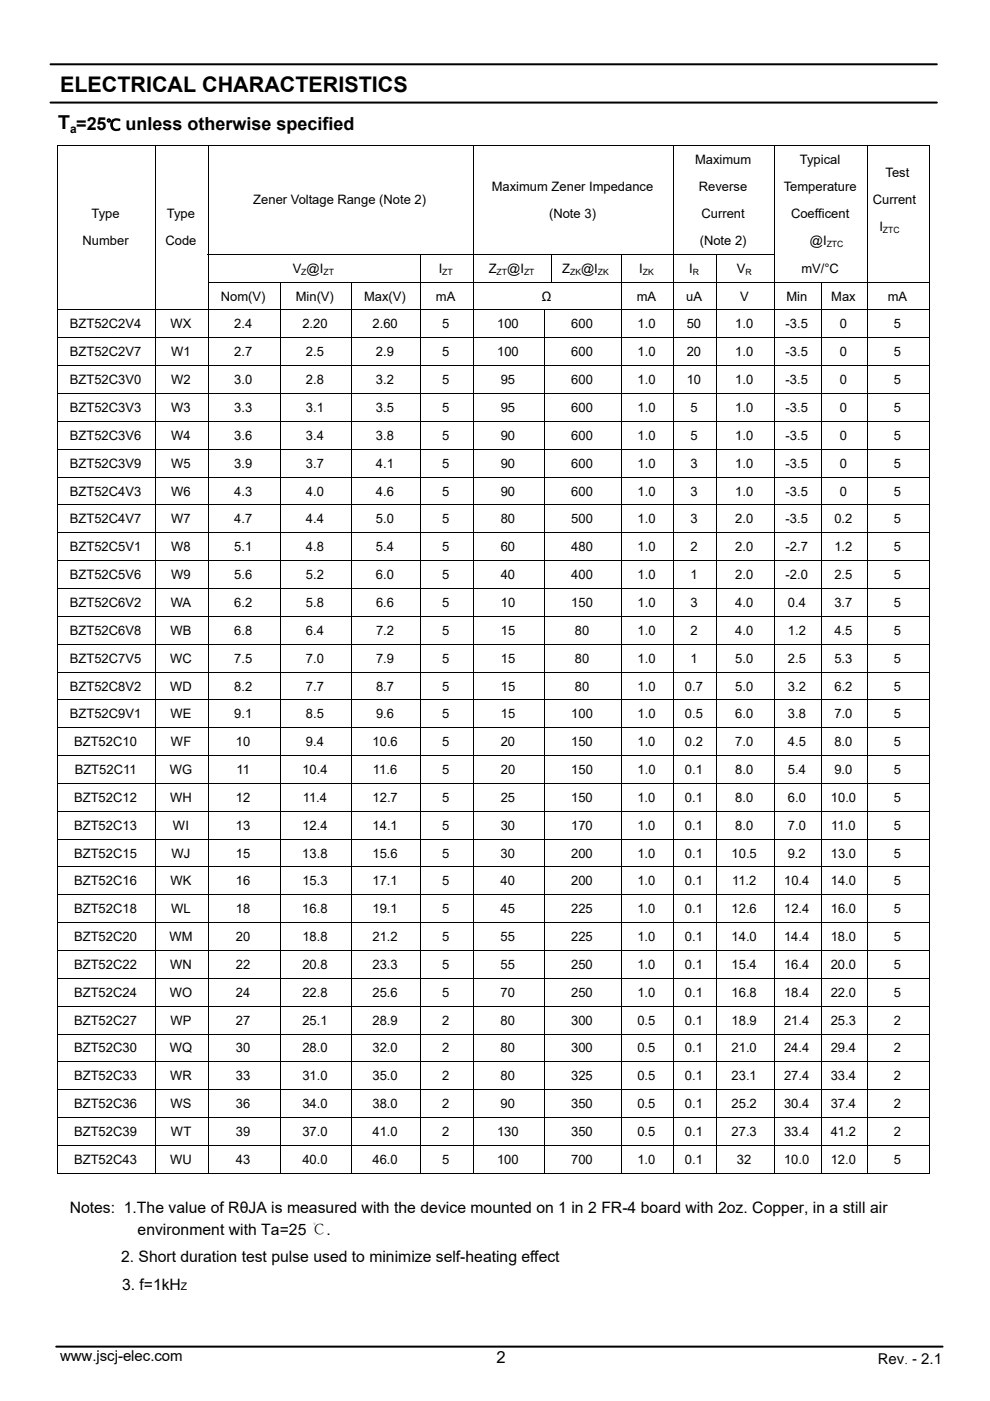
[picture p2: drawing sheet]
<svg xmlns="http://www.w3.org/2000/svg" width="210mm" height="297mm" viewBox="0 0 210 297" stroke-linecap="round" stroke-linejoin="round" font-family="sans-serif">
<defs><g id="words">
<text font-size="4.6" x="12.7" y="19.4">ELECTRICAL CHARACTERISTICS</text>
<text font-size="4.1" x="12.3" y="27.4">T =25</text>
<text font-size="3.8" x="26.6" y="27.6">unless otherwise specified</text>
<text font-size="3.5" x="105.3" y="289">2</text>
<g font-size="3.3">
<text x="22.6" y="27.6">℃</text>
<text x="14.8" y="257.3">Notes: 1.The value of RθJA is measured with the device mounted on 1 in 2 FR-4 board with 2oz. Copper, in a still air</text>
<text x="29.2" y="261.9">environment with Ta=25 ℃.</text>
<text x="25.7" y="267.6">2. Short duration test pulse used to minimize self-heating effect</text>
<text x="25.9" y="273.6">3. f=1kH</text>
</g>
<g font-size="3.2">
<text x="12.7" y="288.6">www.jscj-elec.com</text>
<text x="186.2" y="289.2">Rev. - 2.1</text>
</g>
<g font-size="2.8">
<text x="147.4" y="34.8">Maximum</text>
<text x="169.7" y="34.8">Typical</text>
<text x="104.3" y="40.5">Maximum Zener Impedance</text>
<text x="148.2" y="40.5">Reverse</text>
<text x="166.2" y="40.5">Temperature</text>
<text x="187.8" y="37.6">Test</text>
<text x="19.4" y="46.3">Type</text>
<text x="35.4" y="46.3">Type</text>
<text x="53.7" y="43.3">Zener Voltage Range (Note 2)</text>
<text x="116.5" y="46.2">(Note 3)</text>
<text x="148.8" y="46.2">Current</text>
<text x="167.8" y="46.2">Coefficent</text>
<text x="185.1" y="43.3">Current</text>
<text x="17.5" y="52">Number</text>
<text x="35.1" y="52">Code</text>
<text x="148.4" y="51.9">(Note 2)</text>
<text x="171.8" y="51.9">@I</text>
<text x="186.5" y="49.1">I</text>
<text x="62.1" y="57.8">V @I</text>
<text x="93" y="57.8">I</text>
<text x="103.6" y="57.8">Z</text>
<text x="107.6" y="57.8">@I</text>
<text x="119.2" y="57.8">Z</text>
<text x="123.3" y="57.8">@I</text>
<text x="135.6" y="57.8">I</text>
<text x="146.2" y="57.8">I</text>
<text x="156.3" y="57.8">V</text>
<text x="170" y="57.8">mV/°C</text>
<text x="46.9" y="63.7">Nom(V)</text>
<text x="62.7" y="63.7">Min(V)</text>
<text x="77.2" y="63.7">Max(V)</text>
<text x="92.5" y="63.7">mA</text>
<text x="114.8" y="63.7">Ω</text>
<text x="135.1" y="63.7">mA</text>
<text x="145.5" y="63.7">uA</text>
<text x="157" y="63.7">V</text>
<text x="166.8" y="63.7">Min</text>
<text x="176.3" y="63.7">Max</text>
<text x="188.3" y="63.7">mA</text>
<text x="14.8" y="69.6">BZT52C2V4</text>
<text x="36.2" y="69.6">WX</text>
<text x="49.7" y="69.6">2.4</text>
<text x="64.1" y="69.6">2.20</text>
<text x="79" y="69.6">2.60</text>
<text x="93.8" y="69.6">5</text>
<text x="105.4" y="69.6">100</text>
<text x="121.1" y="69.6">600</text>
<text x="135.2" y="69.6">1.0</text>
<text x="145.7" y="69.6">50</text>
<text x="156" y="69.6">1.0</text>
<text x="166.6" y="69.6">-3.5</text>
<text x="178.1" y="69.6">0</text>
<text x="189.6" y="69.6">5</text>
<text x="14.8" y="75.6">BZT52C2V7</text>
<text x="36.3" y="75.6">W1</text>
<text x="49.7" y="75.6">2.7</text>
<text x="64.9" y="75.6">2.5</text>
<text x="79.7" y="75.6">2.9</text>
<text x="93.8" y="75.6">5</text>
<text x="105.4" y="75.6">100</text>
<text x="121.1" y="75.6">600</text>
<text x="135.2" y="75.6">1.0</text>
<text x="145.7" y="75.6">20</text>
<text x="156" y="75.6">1.0</text>
<text x="166.6" y="75.6">-3.5</text>
<text x="178.1" y="75.6">0</text>
<text x="189.6" y="75.6">5</text>
<text x="14.8" y="81.4">BZT52C3V0</text>
<text x="36.3" y="81.4">W2</text>
<text x="49.7" y="81.4">3.0</text>
<text x="64.9" y="81.4">2.8</text>
<text x="79.7" y="81.4">3.2</text>
<text x="93.8" y="81.4">5</text>
<text x="106.2" y="81.4">95</text>
<text x="121.1" y="81.4">600</text>
<text x="135.2" y="81.4">1.0</text>
<text x="145.7" y="81.4">10</text>
<text x="156" y="81.4">1.0</text>
<text x="166.6" y="81.4">-3.5</text>
<text x="178.1" y="81.4">0</text>
<text x="189.6" y="81.4">5</text>
<text x="14.8" y="87.3">BZT52C3V3</text>
<text x="36.3" y="87.3">W3</text>
<text x="49.7" y="87.3">3.3</text>
<text x="64.9" y="87.3">3.1</text>
<text x="79.7" y="87.3">3.5</text>
<text x="93.8" y="87.3">5</text>
<text x="106.2" y="87.3">95</text>
<text x="121.1" y="87.3">600</text>
<text x="135.2" y="87.3">1.0</text>
<text x="146.4" y="87.3">5</text>
<text x="156" y="87.3">1.0</text>
<text x="166.6" y="87.3">-3.5</text>
<text x="178.1" y="87.3">0</text>
<text x="189.6" y="87.3">5</text>
<text x="14.8" y="93.3">BZT52C3V6</text>
<text x="36.3" y="93.3">W4</text>
<text x="49.7" y="93.3">3.6</text>
<text x="64.9" y="93.3">3.4</text>
<text x="79.7" y="93.3">3.8</text>
<text x="93.8" y="93.3">5</text>
<text x="106.2" y="93.3">90</text>
<text x="121.1" y="93.3">600</text>
<text x="135.2" y="93.3">1.0</text>
<text x="146.4" y="93.3">5</text>
<text x="156" y="93.3">1.0</text>
<text x="166.6" y="93.3">-3.5</text>
<text x="178.1" y="93.3">0</text>
<text x="189.6" y="93.3">5</text>
<text x="14.8" y="99.2">BZT52C3V9</text>
<text x="36.3" y="99.2">W5</text>
<text x="49.7" y="99.2">3.9</text>
<text x="64.9" y="99.2">3.7</text>
<text x="79.7" y="99.2">4.1</text>
<text x="93.8" y="99.2">5</text>
<text x="106.2" y="99.2">90</text>
<text x="121.1" y="99.2">600</text>
<text x="135.2" y="99.2">1.0</text>
<text x="146.4" y="99.2">3</text>
<text x="156" y="99.2">1.0</text>
<text x="166.6" y="99.2">-3.5</text>
<text x="178.1" y="99.2">0</text>
<text x="189.6" y="99.2">5</text>
<text x="14.8" y="105.1">BZT52C4V3</text>
<text x="36.3" y="105.1">W6</text>
<text x="49.7" y="105.1">4.3</text>
<text x="64.9" y="105.1">4.0</text>
<text x="79.7" y="105.1">4.6</text>
<text x="93.8" y="105.1">5</text>
<text x="106.2" y="105.1">90</text>
<text x="121.1" y="105.1">600</text>
<text x="135.2" y="105.1">1.0</text>
<text x="146.4" y="105.1">3</text>
<text x="156" y="105.1">1.0</text>
<text x="166.6" y="105.1">-3.5</text>
<text x="178.1" y="105.1">0</text>
<text x="189.6" y="105.1">5</text>
<text x="14.8" y="111">BZT52C4V7</text>
<text x="36.3" y="111">W7</text>
<text x="49.7" y="111">4.7</text>
<text x="64.9" y="111">4.4</text>
<text x="79.7" y="111">5.0</text>
<text x="93.8" y="111">5</text>
<text x="106.2" y="111">80</text>
<text x="121.1" y="111">500</text>
<text x="135.2" y="111">1.0</text>
<text x="146.4" y="111">3</text>
<text x="156" y="111">2.0</text>
<text x="166.6" y="111">-3.5</text>
<text x="177" y="111">0.2</text>
<text x="189.6" y="111">5</text>
<text x="14.8" y="116.9">BZT52C5V1</text>
<text x="36.3" y="116.9">W8</text>
<text x="49.7" y="116.9">5.1</text>
<text x="64.9" y="116.9">4.8</text>
<text x="79.7" y="116.9">5.4</text>
<text x="93.8" y="116.9">5</text>
<text x="106.2" y="116.9">60</text>
<text x="121.1" y="116.9">480</text>
<text x="135.2" y="116.9">1.0</text>
<text x="146.4" y="116.9">2</text>
<text x="156" y="116.9">2.0</text>
<text x="166.6" y="116.9">-2.7</text>
<text x="177" y="116.9">1.2</text>
<text x="189.6" y="116.9">5</text>
<text x="14.8" y="122.8">BZT52C5V6</text>
<text x="36.3" y="122.8">W9</text>
<text x="49.7" y="122.8">5.6</text>
<text x="64.9" y="122.8">5.2</text>
<text x="79.7" y="122.8">6.0</text>
<text x="93.8" y="122.8">5</text>
<text x="106.2" y="122.8">40</text>
<text x="121.1" y="122.8">400</text>
<text x="135.2" y="122.8">1.0</text>
<text x="146.4" y="122.8">1</text>
<text x="156" y="122.8">2.0</text>
<text x="166.6" y="122.8">-2.0</text>
<text x="177" y="122.8">2.5</text>
<text x="189.6" y="122.8">5</text>
<text x="14.8" y="128.7">BZT52C6V2</text>
<text x="36.2" y="128.7">WA</text>
<text x="49.7" y="128.7">6.2</text>
<text x="64.9" y="128.7">5.8</text>
<text x="79.8" y="128.7">6.6</text>
<text x="93.8" y="128.7">5</text>
<text x="106.2" y="128.7">10</text>
<text x="121.1" y="128.7">150</text>
<text x="135.2" y="128.7">1.0</text>
<text x="146.4" y="128.7">3</text>
<text x="156" y="128.7">4.0</text>
<text x="167.1" y="128.7">0.4</text>
<text x="177" y="128.7">3.7</text>
<text x="189.6" y="128.7">5</text>
<text x="14.8" y="134.6">BZT52C6V8</text>
<text x="36.2" y="134.6">WB</text>
<text x="49.7" y="134.6">6.8</text>
<text x="64.9" y="134.6">6.4</text>
<text x="79.8" y="134.6">7.2</text>
<text x="93.8" y="134.6">5</text>
<text x="106.2" y="134.6">15</text>
<text x="121.9" y="134.6">80</text>
<text x="135.2" y="134.6">1.0</text>
<text x="146.4" y="134.6">2</text>
<text x="156" y="134.6">4.0</text>
<text x="167.1" y="134.6">1.2</text>
<text x="177" y="134.6">4.5</text>
<text x="189.6" y="134.6">5</text>
<text x="14.8" y="140.5">BZT52C7V5</text>
<text x="36.1" y="140.5">WC</text>
<text x="49.7" y="140.5">7.5</text>
<text x="64.9" y="140.5">7.0</text>
<text x="79.8" y="140.5">7.9</text>
<text x="93.8" y="140.5">5</text>
<text x="106.2" y="140.5">15</text>
<text x="121.9" y="140.5">80</text>
<text x="135.2" y="140.5">1.0</text>
<text x="146.4" y="140.5">1</text>
<text x="156" y="140.5">5.0</text>
<text x="167.1" y="140.5">2.5</text>
<text x="177" y="140.5">5.3</text>
<text x="189.6" y="140.5">5</text>
<text x="14.8" y="146.4">BZT52C8V2</text>
<text x="36.1" y="146.4">WD</text>
<text x="49.7" y="146.4">8.2</text>
<text x="64.9" y="146.4">7.7</text>
<text x="79.8" y="146.4">8.7</text>
<text x="93.8" y="146.4">5</text>
<text x="106.2" y="146.4">15</text>
<text x="121.9" y="146.4">80</text>
<text x="135.2" y="146.4">1.0</text>
<text x="145.3" y="146.4">0.7</text>
<text x="156" y="146.4">5.0</text>
<text x="167.1" y="146.4">3.2</text>
<text x="177" y="146.4">6.2</text>
<text x="189.6" y="146.4">5</text>
<text x="14.8" y="152.3">BZT52C9V1</text>
<text x="36.2" y="152.3">WE</text>
<text x="49.7" y="152.3">9.1</text>
<text x="64.9" y="152.3">8.5</text>
<text x="79.8" y="152.3">9.6</text>
<text x="93.8" y="152.3">5</text>
<text x="106.2" y="152.3">15</text>
<text x="121.1" y="152.3">100</text>
<text x="135.2" y="152.3">1.0</text>
<text x="145.3" y="152.3">0.5</text>
<text x="156" y="152.3">6.0</text>
<text x="167.1" y="152.3">3.8</text>
<text x="177" y="152.3">7.0</text>
<text x="189.6" y="152.3">5</text>
<text x="15.7" y="158.2">BZT52C10</text>
<text x="36.3" y="158.2">WF</text>
<text x="50.1" y="158.2">10</text>
<text x="64.9" y="158.2">9.4</text>
<text x="79" y="158.2">10.6</text>
<text x="93.8" y="158.2">5</text>
<text x="106.2" y="158.2">20</text>
<text x="121.1" y="158.2">150</text>
<text x="135.2" y="158.2">1.0</text>
<text x="145.3" y="158.2">0.2</text>
<text x="156" y="158.2">7.0</text>
<text x="167.1" y="158.2">4.5</text>
<text x="177" y="158.2">8.0</text>
<text x="189.6" y="158.2">5</text>
<text x="15.9" y="164.1">BZT52C11</text>
<text x="36" y="164.1">WG</text>
<text x="50.2" y="164.1">11</text>
<text x="64.1" y="164.1">10.4</text>
<text x="79.1" y="164.1">11.6</text>
<text x="93.8" y="164.1">5</text>
<text x="106.2" y="164.1">20</text>
<text x="121.1" y="164.1">150</text>
<text x="135.2" y="164.1">1.0</text>
<text x="145.3" y="164.1">0.1</text>
<text x="156" y="164.1">8.0</text>
<text x="167.1" y="164.1">5.4</text>
<text x="177" y="164.1">9.0</text>
<text x="189.6" y="164.1">5</text>
<text x="15.7" y="170">BZT52C12</text>
<text x="36.1" y="170">WH</text>
<text x="50.1" y="170">12</text>
<text x="64.2" y="170">11.4</text>
<text x="79" y="170">12.7</text>
<text x="93.8" y="170">5</text>
<text x="106.2" y="170">25</text>
<text x="121.1" y="170">150</text>
<text x="135.2" y="170">1.0</text>
<text x="145.3" y="170">0.1</text>
<text x="155.9" y="170">8.0</text>
<text x="167.1" y="170">6.0</text>
<text x="176.2" y="170">10.0</text>
<text x="189.6" y="170">5</text>
<text x="15.7" y="175.9">BZT52C13</text>
<text x="36.7" y="175.9">WI</text>
<text x="50.1" y="175.9">13</text>
<text x="64.1" y="175.9">12.4</text>
<text x="79" y="175.9">14.1</text>
<text x="93.8" y="175.9">5</text>
<text x="106.2" y="175.9">30</text>
<text x="121.1" y="175.9">170</text>
<text x="135.2" y="175.9">1.0</text>
<text x="145.3" y="175.9">0.1</text>
<text x="156" y="175.9">8.0</text>
<text x="167.1" y="175.9">7.0</text>
<text x="176.3" y="175.9">11.0</text>
<text x="189.6" y="175.9">5</text>
<text x="15.7" y="181.8">BZT52C15</text>
<text x="36.4" y="181.8">WJ</text>
<text x="50" y="181.8">15</text>
<text x="64.1" y="181.8">13.8</text>
<text x="79" y="181.8">15.6</text>
<text x="93.8" y="181.8">5</text>
<text x="106.2" y="181.8">30</text>
<text x="121.1" y="181.8">200</text>
<text x="135.2" y="181.8">1.0</text>
<text x="145.3" y="181.8">0.1</text>
<text x="155.2" y="181.8">10.5</text>
<text x="167.1" y="181.8">9.2</text>
<text x="176.2" y="181.8">13.0</text>
<text x="189.6" y="181.8">5</text>
<text x="15.7" y="187.7">BZT52C16</text>
<text x="36.2" y="187.7">WK</text>
<text x="50" y="187.7">16</text>
<text x="64.1" y="187.7">15.3</text>
<text x="79" y="187.7">17.1</text>
<text x="93.8" y="187.7">5</text>
<text x="106.2" y="187.7">40</text>
<text x="121.1" y="187.7">200</text>
<text x="135.2" y="187.7">1.0</text>
<text x="145.3" y="187.7">0.1</text>
<text x="155.3" y="187.7">11.2</text>
<text x="166.3" y="187.7">10.4</text>
<text x="176.2" y="187.7">14.0</text>
<text x="189.6" y="187.7">5</text>
<text x="15.7" y="193.6">BZT52C18</text>
<text x="36.3" y="193.6">WL</text>
<text x="50" y="193.6">18</text>
<text x="64.1" y="193.6">16.8</text>
<text x="79" y="193.6">19.1</text>
<text x="93.8" y="193.6">5</text>
<text x="106.2" y="193.6">45</text>
<text x="121.1" y="193.6">225</text>
<text x="135.2" y="193.6">1.0</text>
<text x="145.3" y="193.6">0.1</text>
<text x="155.2" y="193.6">12.6</text>
<text x="166.3" y="193.6">12.4</text>
<text x="176.2" y="193.6">16.0</text>
<text x="189.6" y="193.6">5</text>
<text x="15.7" y="199.5">BZT52C20</text>
<text x="35.9" y="199.5">WM</text>
<text x="50" y="199.5">20</text>
<text x="64.1" y="199.5">18.8</text>
<text x="79" y="199.5">21.2</text>
<text x="93.8" y="199.5">5</text>
<text x="106.2" y="199.5">55</text>
<text x="121.1" y="199.5">225</text>
<text x="135.2" y="199.5">1.0</text>
<text x="145.3" y="199.5">0.1</text>
<text x="155.2" y="199.5">14.0</text>
<text x="166.3" y="199.5">14.4</text>
<text x="176.2" y="199.5">18.0</text>
<text x="189.6" y="199.5">5</text>
<text x="15.7" y="205.4">BZT52C22</text>
<text x="36.1" y="205.4">WN</text>
<text x="50" y="205.4">22</text>
<text x="64.1" y="205.4">20.8</text>
<text x="79" y="205.4">23.3</text>
<text x="93.8" y="205.4">5</text>
<text x="106.2" y="205.4">55</text>
<text x="121.1" y="205.4">250</text>
<text x="135.2" y="205.4">1.0</text>
<text x="145.3" y="205.4">0.1</text>
<text x="155.2" y="205.4">15.4</text>
<text x="166.3" y="205.4">16.4</text>
<text x="176.2" y="205.4">20.0</text>
<text x="189.6" y="205.4">5</text>
<text x="15.7" y="211.3">BZT52C24</text>
<text x="36" y="211.3">WO</text>
<text x="50" y="211.3">24</text>
<text x="64.1" y="211.3">22.8</text>
<text x="79" y="211.3">25.6</text>
<text x="93.8" y="211.3">5</text>
<text x="106.2" y="211.3">70</text>
<text x="121.1" y="211.3">250</text>
<text x="135.2" y="211.3">1.0</text>
<text x="145.3" y="211.3">0.1</text>
<text x="155.2" y="211.3">16.8</text>
<text x="166.3" y="211.3">18.4</text>
<text x="176.2" y="211.3">22.0</text>
<text x="189.6" y="211.3">5</text>
<text x="15.7" y="217.2">BZT52C27</text>
<text x="36.2" y="217.2">WP</text>
<text x="50" y="217.2">27</text>
<text x="64.1" y="217.2">25.1</text>
<text x="79" y="217.2">28.9</text>
<text x="93.8" y="217.2">2</text>
<text x="106.2" y="217.2">80</text>
<text x="121.1" y="217.2">300</text>
<text x="135.2" y="217.2">0.5</text>
<text x="145.3" y="217.2">0.1</text>
<text x="155.2" y="217.2">18.9</text>
<text x="166.3" y="217.2">21.4</text>
<text x="176.2" y="217.2">25.3</text>
<text x="189.6" y="217.2">2</text>
<text x="15.7" y="223.1">BZT52C30</text>
<text x="36" y="223.1">WQ</text>
<text x="50" y="223.1">30</text>
<text x="64.1" y="223.1">28.0</text>
<text x="79" y="223.1">32.0</text>
<text x="93.8" y="223.1">2</text>
<text x="106.2" y="223.1">80</text>
<text x="121.1" y="223.1">300</text>
<text x="135.2" y="223.1">0.5</text>
<text x="145.3" y="223.1">0.1</text>
<text x="155.2" y="223.1">21.0</text>
<text x="166.3" y="223.1">24.4</text>
<text x="176.2" y="223.1">29.4</text>
<text x="189.6" y="223.1">2</text>
<text x="15.7" y="229">BZT52C33</text>
<text x="36.1" y="229">WR</text>
<text x="50" y="229">33</text>
<text x="64.1" y="229">31.0</text>
<text x="79" y="229">35.0</text>
<text x="93.8" y="229">2</text>
<text x="106.2" y="229">80</text>
<text x="121.1" y="229">325</text>
<text x="135.2" y="229">0.5</text>
<text x="145.3" y="229">0.1</text>
<text x="155.2" y="229">23.1</text>
<text x="166.3" y="229">27.4</text>
<text x="176.2" y="229">33.4</text>
<text x="189.6" y="229">2</text>
<text x="15.7" y="235">BZT52C36</text>
<text x="36.2" y="235">WS</text>
<text x="50" y="235">36</text>
<text x="64.1" y="235">34.0</text>
<text x="79" y="235">38.0</text>
<text x="93.8" y="235">2</text>
<text x="106.2" y="235">90</text>
<text x="121.1" y="235">350</text>
<text x="135.2" y="235">0.5</text>
<text x="145.3" y="235">0.1</text>
<text x="155.2" y="235">25.2</text>
<text x="166.3" y="235">30.4</text>
<text x="176.2" y="235">37.4</text>
<text x="189.6" y="235">2</text>
<text x="15.7" y="240.9">BZT52C39</text>
<text x="36.3" y="240.9">WT</text>
<text x="50" y="240.9">39</text>
<text x="64.1" y="240.9">37.0</text>
<text x="79" y="240.9">41.0</text>
<text x="93.8" y="240.9">2</text>
<text x="105.4" y="240.9">130</text>
<text x="121.1" y="240.9">350</text>
<text x="135.2" y="240.9">0.5</text>
<text x="145.3" y="240.9">0.1</text>
<text x="155.2" y="240.9">27.3</text>
<text x="166.3" y="240.9">33.4</text>
<text x="176.2" y="240.9">41.2</text>
<text x="189.6" y="240.9">2</text>
<text x="15.7" y="246.8">BZT52C43</text>
<text x="36.1" y="246.8">WU</text>
<text x="50" y="246.8">43</text>
<text x="64.1" y="246.8">40.0</text>
<text x="79" y="246.8">46.0</text>
<text x="93.8" y="246.8">5</text>
<text x="105.4" y="246.8">100</text>
<text x="121.1" y="246.8">700</text>
<text x="135.2" y="246.8">1.0</text>
<text x="145.3" y="246.8">0.1</text>
<text x="156.3" y="246.8">32</text>
<text x="166.3" y="246.8">10.0</text>
<text x="176.2" y="246.8">12.0</text>
<text x="189.6" y="246.8">5</text>
</g>
<text font-size="2.5" x="14.9" y="28.2">a</text>
<text font-size="2.2" x="38.4" y="273.6">Z</text>
<g font-size="1.8">
<text x="175.4" y="52.3">ZTC</text>
<text x="187.3" y="49.4">ZTC</text>
<text x="63.9" y="58.2">Z</text>
<text x="68.6" y="58.2">ZT</text>
<text x="93.8" y="58.2">ZT</text>
<text x="105.3" y="58.2">ZT</text>
<text x="111.2" y="58.2">ZT</text>
<text x="120.9" y="58.2">ZK</text>
<text x="126.8" y="58.2">ZK</text>
<text x="136.3" y="58.2">ZK</text>
<text x="146.9" y="58.2">R</text>
<text x="158.1" y="58.2">R</text>
</g>
</g></defs>
<path d="M10.7 13.6h188M10.7 21.7h188M11.9 285.5h188" fill="none" stroke="#000" stroke-width=".42"/>
<path d="M12.1 30.8h.2v.1h-.2zM197 30.8h.1v.1h-.1zM12.1 53.8h.2v.2h-.2zM12.1 59.7h.2v.2h-.2zM32.9 53.8h.2v.2h-.2zM32.9 59.7h.2v.2h-.2zM184 53.8h.2v.2h-.2zM197 53.8h.1v.2h-.1zM197 248.6h.1v.2h-.1z" fill="#000"/>
<g fill="none" stroke="#000" stroke-width=".21">
<path d="M12.1 30.8h185M12.2 30.9v22.9M33 30.9v22.9M44.2 30.9v22.9M100.3 30.9v22.9M142.9 30.9v22.9M164.3 30.9v22.9M184.1 30.9v22.9M197 30.9v22.9M12.2 54v5.7M12.2 59.9v5.7M33 54v5.7"/>
<path d="M33 59.9v5.7M44.1 53.9h120.3M44.1 59.8h153M44.2 54v5.7M44.2 59.9v5.7M59.4 59.9v5.7M74.6 59.9v5.7M89.2 54v5.7M89.2 59.9v5.7M100.3 54v5.7M100.3 59.9v5.7M117.1 54v5.7"/>
<path d="M131.7 54v5.7M131.7 59.9v5.7M142.9 54v5.7M142.9 59.9v5.7M151.9 54v5.7M151.9 59.9v5.7M164.3 54v5.7M164.3 59.9v5.7M174.1 59.9v5.7M184.1 54v5.7M184.1 59.9v5.7M197 54v5.7"/>
<path d="M197 59.9v5.7M12.1 65.7h185M12.1 71.6h185M12.1 77.5h185M12.2 65.8v5.7M12.2 71.7v5.7M12.2 77.6v5.7M33 65.8v5.7M33 71.7v5.7M33 77.6v5.7M44.2 65.8v5.7M44.2 71.7v5.7"/>
<path d="M44.2 77.6v5.7M59.4 65.8v5.7M59.4 71.7v5.7M59.4 77.6v5.7M74.6 65.8v5.7M74.6 71.7v5.7M74.6 77.6v5.7M89.2 65.8v5.7M89.2 71.7v5.7M89.2 77.6v5.7M100.3 65.8v5.7M100.3 71.7v5.7"/>
<path d="M100.3 77.6v5.7M115.6 65.8v5.7M115.6 71.7v5.7M115.6 77.6v5.7M131.7 65.8v5.7M131.7 71.7v5.7M131.7 77.6v5.7M142.9 65.8v5.7M142.9 71.7v5.7M142.9 77.6v5.7M151.9 65.8v5.7M151.9 71.7v5.7"/>
<path d="M151.9 77.6v5.7M164.3 65.8v5.7M164.3 71.7v5.7M164.3 77.6v5.7M174.1 65.8v5.7M174.1 71.7v5.7M174.1 77.6v5.7M184.1 65.8v5.7M184.1 71.7v5.7M184.1 77.6v5.7M197 65.8v5.7M197 71.7v5.7"/>
<path d="M197 77.6v5.7M12.1 83.4h185M12.1 89.3h185M12.1 95.2h185M12.2 83.5v5.7M12.2 89.4v5.8M12.2 95.3v5.8M33 83.5v5.7M33 89.4v5.8M33 95.3v5.8M44.2 83.5v5.7M44.2 89.4v5.8"/>
<path d="M44.2 95.3v5.8M59.4 83.5v5.7M59.4 89.4v5.8M59.4 95.3v5.8M74.6 83.5v5.7M74.6 89.4v5.8M74.6 95.3v5.8M89.2 83.5v5.7M89.2 89.4v5.8M89.2 95.3v5.8M100.3 83.5v5.7M100.3 89.4v5.8"/>
<path d="M100.3 95.3v5.8M115.6 83.5v5.7M115.6 89.4v5.8M115.6 95.3v5.8M131.7 83.5v5.7M131.7 89.4v5.8M131.7 95.3v5.8M142.9 83.5v5.7M142.9 89.4v5.8M142.9 95.3v5.8M151.9 83.5v5.7M151.9 89.4v5.8"/>
<path d="M151.9 95.3v5.8M164.3 83.5v5.7M164.3 89.4v5.8M164.3 95.3v5.8M174.1 83.5v5.7M174.1 89.4v5.8M174.1 95.3v5.8M184.1 83.5v5.7M184.1 89.4v5.8M184.1 95.3v5.8M197 83.5v5.7M197 89.4v5.8"/>
<path d="M197 95.3v5.8M12.1 101.1h185M12.1 107.1h185M12.1 113h185M12.1 118.9h185M12.2 101.2v5.7M12.2 107.1v5.8M12.2 113v5.8M12.2 118.9v5.8M33 101.2v5.7M33 107.1v5.8M33 113v5.8"/>
<path d="M33 118.9v5.8M44.2 101.2v5.7M44.2 107.1v5.8M44.2 113v5.8M44.2 118.9v5.8M59.4 101.2v5.7M59.4 107.1v5.8M59.4 113v5.8M59.4 118.9v5.8M74.6 101.2v5.7M74.6 107.1v5.8M74.6 113v5.8"/>
<path d="M74.6 118.9v5.8M89.2 101.2v5.7M89.2 107.1v5.8M89.2 113v5.8M89.2 118.9v5.8M100.3 101.2v5.7M100.3 107.1v5.8M100.3 113v5.8M100.3 118.9v5.8M115.6 101.2v5.7M115.6 107.1v5.8M115.6 113v5.8"/>
<path d="M115.6 118.9v5.8M131.7 101.2v5.7M131.7 107.1v5.8M131.7 113v5.8M131.7 118.9v5.8M142.9 101.2v5.7M142.9 107.1v5.8M142.9 113v5.8M142.9 118.9v5.8M151.9 101.2v5.7M151.9 107.1v5.8M151.9 113v5.8"/>
<path d="M151.9 118.9v5.8M164.3 101.2v5.7M164.3 107.1v5.8M164.3 113v5.8M164.3 118.9v5.8M174.1 101.2v5.7M174.1 107.1v5.8M174.1 113v5.8M174.1 118.9v5.8M184.1 101.2v5.7M184.1 107.1v5.8M184.1 113v5.8"/>
<path d="M184.1 118.9v5.8M197 101.2v5.7M197 107.1v5.8M197 113v5.8M197 118.9v5.8M12.1 124.8h185M12.1 130.7h185M12.1 136.6h185M12.2 124.9v5.7M12.2 130.8v5.7M12.2 136.7v5.7M33 124.9v5.7"/>
<path d="M33 130.8v5.7M33 136.7v5.7M44.2 124.9v5.7M44.2 130.8v5.7M44.2 136.7v5.7M59.4 124.9v5.7M59.4 130.8v5.7M59.4 136.7v5.7M74.6 124.9v5.7M74.6 130.8v5.7M74.6 136.7v5.7M89.2 124.9v5.7"/>
<path d="M89.2 130.8v5.7M89.2 136.7v5.7M100.3 124.9v5.7M100.3 130.8v5.7M100.3 136.7v5.7M115.6 124.9v5.7M115.6 130.8v5.7M115.6 136.7v5.7M131.7 124.9v5.7M131.7 130.8v5.7M131.7 136.7v5.7M142.9 124.9v5.7"/>
<path d="M142.9 130.8v5.7M142.9 136.7v5.7M151.9 124.9v5.7M151.9 130.8v5.7M151.9 136.7v5.7M164.3 124.9v5.7M164.3 130.8v5.7M164.3 136.7v5.7M174.1 124.9v5.7M174.1 130.8v5.7M174.1 136.7v5.7M184.1 124.9v5.7"/>
<path d="M184.1 130.8v5.7M184.1 136.7v5.7M197 124.9v5.7M197 130.8v5.7M197 136.7v5.7M12.1 142.5h185M12.1 148.4h185M12.1 154.3h185M12.2 142.6v5.7M12.2 148.5v5.7M12.2 154.4v5.7M33 142.6v5.7"/>
<path d="M33 148.5v5.7M33 154.4v5.7M44.2 142.6v5.7M44.2 148.5v5.7M44.2 154.4v5.7M59.4 142.6v5.7M59.4 148.5v5.7M59.4 154.4v5.7M74.6 142.6v5.7M74.6 148.5v5.7M74.6 154.4v5.7M89.2 142.6v5.7"/>
<path d="M89.2 148.5v5.7M89.2 154.4v5.7M100.3 142.6v5.7M100.3 148.5v5.7M100.3 154.4v5.7M115.6 142.6v5.7M115.6 148.5v5.7M115.6 154.4v5.7M131.7 142.6v5.7M131.7 148.5v5.7M131.7 154.4v5.7M142.9 142.6v5.7"/>
<path d="M142.9 148.5v5.7M142.9 154.4v5.7M151.9 142.6v5.7M151.9 148.5v5.7M151.9 154.4v5.7M164.3 142.6v5.7M164.3 148.5v5.7M164.3 154.4v5.7M174.1 142.6v5.7M174.1 148.5v5.7M174.1 154.4v5.7M184.1 142.6v5.7"/>
<path d="M184.1 148.5v5.7M184.1 154.4v5.7M197 142.6v5.7M197 148.5v5.7M197 154.4v5.7M12.1 160.2h185M12.1 166.1h185M12.1 172h185M12.1 177.9h185M12.2 160.3v5.7M12.2 166.2v5.7M12.2 172.1v5.7"/>
<path d="M12.2 178v5.7M33 160.3v5.7M33 166.2v5.7M33 172.1v5.7M33 178v5.7M44.2 160.3v5.7M44.2 166.2v5.7M44.2 172.1v5.7M44.2 178v5.7M59.4 160.3v5.7M59.4 166.2v5.7M59.4 172.1v5.7"/>
<path d="M59.4 178v5.7M74.6 160.3v5.7M74.6 166.2v5.7M74.6 172.1v5.7M74.6 178v5.7M89.2 160.3v5.7M89.2 166.2v5.7M89.2 172.1v5.7M89.2 178v5.7M100.3 160.3v5.7M100.3 166.2v5.7M100.3 172.1v5.7"/>
<path d="M100.3 178v5.7M115.6 160.3v5.7M115.6 166.2v5.7M115.6 172.1v5.7M115.6 178v5.7M131.7 160.3v5.7M131.7 166.2v5.7M131.7 172.1v5.7M131.7 178v5.7M142.9 160.3v5.7M142.9 166.2v5.7M142.9 172.1v5.7"/>
<path d="M142.9 178v5.7M151.9 160.3v5.7M151.9 166.2v5.7M151.9 172.1v5.7M151.9 178v5.7M164.3 160.3v5.7M164.3 166.2v5.7M164.3 172.1v5.7M164.3 178v5.7M174.1 160.3v5.7M174.1 166.2v5.7M174.1 172.1v5.7"/>
<path d="M174.1 178v5.7M184.1 160.3v5.7M184.1 166.2v5.7M184.1 172.1v5.7M184.1 178v5.7M197 160.3v5.7M197 166.2v5.7M197 172.1v5.7M197 178v5.7M12.1 183.8h185M12.1 189.7h185M12.1 195.6h185"/>
<path d="M12.2 183.9v5.7M12.2 189.8v5.7M12.2 195.7v5.7M33 183.9v5.7M33 189.8v5.7M33 195.7v5.7M44.2 183.9v5.7M44.2 189.8v5.7M44.2 195.7v5.7M59.4 183.9v5.7M59.4 189.8v5.7M59.4 195.7v5.7"/>
<path d="M74.6 183.9v5.7M74.6 189.8v5.7M74.6 195.7v5.7M89.2 183.9v5.7M89.2 189.8v5.7M89.2 195.7v5.7M100.3 183.9v5.7M100.3 189.8v5.7M100.3 195.7v5.7M115.6 183.9v5.7M115.6 189.8v5.7M115.6 195.7v5.7"/>
<path d="M131.7 183.9v5.7M131.7 189.8v5.7M131.7 195.7v5.7M142.9 183.9v5.7M142.9 189.8v5.7M142.9 195.7v5.7M151.9 183.9v5.7M151.9 189.8v5.7M151.9 195.7v5.7M164.3 183.9v5.7M164.3 189.8v5.7M164.3 195.7v5.7"/>
<path d="M174.1 183.9v5.7M174.1 189.8v5.7M174.1 195.7v5.7M184.1 183.9v5.7M184.1 189.8v5.7M184.1 195.7v5.7M197 183.9v5.7M197 189.8v5.7M197 195.7v5.7M12.1 201.5h185M12.1 207.4h185M12.1 213.3h185"/>
<path d="M12.1 219.2h185M12.2 201.6v5.7M12.2 207.5v5.7M12.2 213.4v5.7M12.2 219.3v5.7M33 201.6v5.7M33 207.5v5.7M33 213.4v5.7M33 219.3v5.7M44.2 201.6v5.7M44.2 207.5v5.7M44.2 213.4v5.7"/>
<path d="M44.2 219.3v5.7M59.4 201.6v5.7M59.4 207.5v5.7M59.4 213.4v5.7M59.4 219.3v5.7M74.6 201.6v5.7M74.6 207.5v5.7M74.6 213.4v5.7M74.6 219.3v5.7M89.2 201.6v5.7M89.2 207.5v5.7M89.2 213.4v5.7"/>
<path d="M89.2 219.3v5.7M100.3 201.6v5.7M100.3 207.5v5.7M100.3 213.4v5.7M100.3 219.3v5.7M115.6 201.6v5.7M115.6 207.5v5.7M115.6 213.4v5.7M115.6 219.3v5.7M131.7 201.6v5.7M131.7 207.5v5.7M131.7 213.4v5.7"/>
<path d="M131.7 219.3v5.7M142.9 201.6v5.7M142.9 207.5v5.7M142.9 213.4v5.7M142.9 219.3v5.7M151.9 201.6v5.7M151.9 207.5v5.7M151.9 213.4v5.7M151.9 219.3v5.7M164.3 201.6v5.7M164.3 207.5v5.7M164.3 213.4v5.7"/>
<path d="M164.3 219.3v5.7M174.1 201.6v5.7M174.1 207.5v5.7M174.1 213.4v5.7M174.1 219.3v5.7M184.1 201.6v5.7M184.1 207.5v5.7M184.1 213.4v5.7M184.1 219.3v5.7M197 201.6v5.7M197 207.5v5.7M197 213.4v5.7"/>
<path d="M197 219.3v5.7M12.1 225.1h185M12.1 231h185M12.1 236.9h185M12.2 225.2v5.7M12.2 231.1v5.8M12.2 237v5.8M33 225.2v5.7M33 231.1v5.8M33 237v5.8M44.2 225.2v5.7M44.2 231.1v5.8"/>
<path d="M44.2 237v5.8M59.4 225.2v5.7M59.4 231.1v5.8M59.4 237v5.8M74.6 225.2v5.7M74.6 231.1v5.8M74.6 237v5.8M89.2 225.2v5.7M89.2 231.1v5.8M89.2 237v5.8M100.3 225.2v5.7M100.3 231.1v5.8"/>
<path d="M100.3 237v5.8M115.6 225.2v5.7M115.6 231.1v5.8M115.6 237v5.8M131.7 225.2v5.7M131.7 231.1v5.8M131.7 237v5.8M142.9 225.2v5.7M142.9 231.1v5.8M142.9 237v5.8M151.9 225.2v5.7M151.9 231.1v5.8"/>
<path d="M151.9 237v5.8M164.3 225.2v5.7M164.3 231.1v5.8M164.3 237v5.8M174.1 225.2v5.7M174.1 231.1v5.8M174.1 237v5.8M184.1 225.2v5.7M184.1 231.1v5.8M184.1 237v5.8M197 225.2v5.7M197 231.1v5.8"/>
<path d="M197 237v5.8M12.1 242.8h185M12.1 248.7h20.8M12.2 242.9v5.9M33 242.9v5.9M33.1 248.7h11M44.2 242.9v5.9M44.2 248.7h15.1M59.4 242.9v5.9M59.5 248.7h15M74.6 242.9v5.9M74.7 248.7h14.4"/>
<path d="M89.2 242.9v5.9M89.3 248.7h11M100.3 242.9v5.9M100.4 248.7h15.1M115.6 242.9v5.9M115.6 248.7h16.1M131.7 242.9v5.9M131.8 248.7h11M142.9 242.9v5.9M143 248.7h8.8M151.9 242.9v5.9M152 248.7h12.2"/>
<path d="M164.3 242.9v5.9M164.4 248.7h9.7M174.1 242.9v5.9M174.2 248.7h9.8M184.1 242.9v5.9M184.2 248.7h12.8M197 242.9v5.9"/>
</g>
<use href="#words"/>
</svg>
